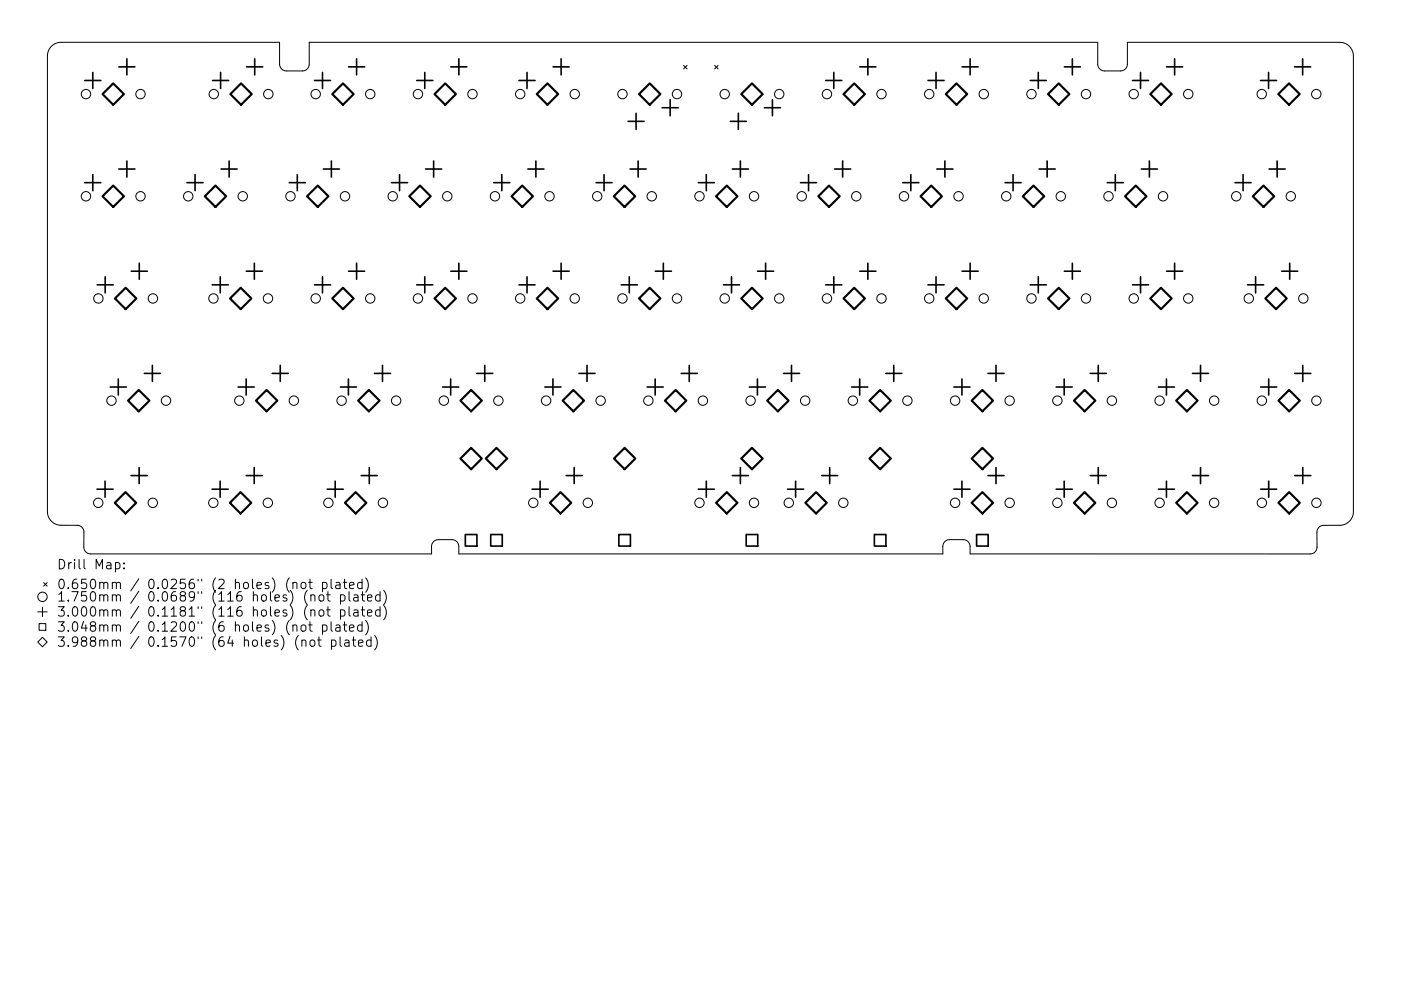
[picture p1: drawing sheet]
<svg xmlns="http://www.w3.org/2000/svg" width="297mm" height="210mm" viewBox="0 0 297 210" stroke-linecap="round" stroke-linejoin="round" font-family="sans-serif">
<defs><g id="words">
<g font-size="2.8">
<text x="12" y="120.8">Drill Map:</text>
<text x="12" y="125">0.650mm / 0.0256&quot; (2 holes) (not plated)</text>
<text x="12" y="127.6">1.750mm / 0.0689&quot; (116 holes) (not plated)</text>
<text x="12" y="130.8">3.000mm / 0.1181&quot; (116 holes) (not plated)</text>
<text x="12" y="134">3.048mm / 0.1200&quot; (6 holes) (not plated)</text>
<text x="12" y="137.2">3.988mm / 0.1570&quot; (64 holes) (not plated)</text>
</g>
</g></defs>
<g fill="none" stroke="#000" stroke-width=".21">
<path d="M10.9 9.8a2.89 2.89 0 0 1 2-.8h46.4v4.6a1.44 1.44 0 0 0 1.4 1.5h3.4a1.45 1.45 0 0 0 1.5-1.5v-4.6h167.1v4.6a1.44 1.44 0 0 0 1.5 1.5h3.4a1.45 1.45 0 0 0 1.4-1.5v-4.6h45.1a2.89 2.89 0 0 1 2.8 2.9v96.7a2.89 2.89 0 0 1-2.8 2.9h-3.4a1.45 1.45 0 0 0-1.5 1.4v3.2a1.45 1.45 0 0 1-1.4 1.4h-72.1v-1.6a1.45 1.45 0 0 0-1.5-1.4h-2.9a1.45 1.45 0 0 0-1.4 1.4v1.6h-102.6v-1.6a1.45 1.45 0 0 0-1.5-1.4h-2.9a1.45 1.45 0 0 0-1.4 1.4v1.6h-72.3a1.45 1.45 0 0 1-1.4-1.4v-3.2a1.45 1.45 0 0 0-1.5-1.5h-3.4a2.89 2.89 0 0 1-2.8-2.8v-96.7a2.89 2.89 0 0 1 .8-2.1zM144.9 13.9l.8 .7M145.7 13.9l-.8 .7M151.5 13.9l.8 .7M152.3 13.9l-.8 .7M24.5 119.5l.6-.1 .3 .3v.6l-.2 .3h-.7M26.3 119.5v.1M8 129.8h2M8.3 132.3h1.4v1.4h-1.4zM9 135.2l1 1-1 1-1-1zM9 128.8v2M9.3 123.6l.7 .8"/>
<path d="M10 123.6l-.7 .8M26.3 120.5v.2M62.1 123.7a.5 .5 0 0 1 .9 .1v1.1M62.1 132.8a.5 .5 0 0 1 .9 .1v1M63.9 123.7a.54 .54 0 0 1 .5-.2 .54 .54 0 0 1 .5 .4v.6a.54 .54 0 0 1-.6 .4 .54 .54 0 0 1-.5-.4zM63.9 132.8a.54 .54 0 0 1 .5-.2 .54 .54 0 0 1 .5 .4v.5a.54 .54 0 0 1-.6 .4 .54 .54 0 0 1-.5-.4zM64 136a.5 .5 0 0 1 .9 .1v1M65.4 123.6h.8M65.4 132.6h.8M65.7 122.9v1.7l.1 .2 .4 .1M65.7 131.9v1.7l.1 .2 .4 .1M65.8 136a.54 .54 0 0 1 .5-.2 .54 .54 0 0 1 .5 .4l-.1 .7a.54 .54 0 0 1-.6 .2 .54 .54 0 0 1-.4-.4z"/>
<path d="M65.9 126.4a.5 .5 0 0 1 .9 .1v1M65.9 129.6a.5 .5 0 0 1 .9 .1v1M65.9 126.2v1.3M65.9 129.4v1.3M67.3 135.8h.8M67.6 135.1v1.7l.1 .2 .4 .1M67.7 126.4a.54 .54 0 0 1 .6-.2 .54 .54 0 0 1 .4 .4l-.1 .7a.54 .54 0 0 1-.6 .2 .54 .54 0 0 1-.4-.4zM67.7 129.6a.54 .54 0 0 1 .6-.2 .54 .54 0 0 1 .4 .4v.5a.54 .54 0 0 1-.6 .4 .54 .54 0 0 1-.5-.4zM68.4 123.7l.6-.1 .3 .3v.6l-.2 .3h-.7M68.4 132.7l.6-.1 .3 .4v.5l-.2 .3h-.7M68.4 123.6v2M68.4 132.6v2"/>
<path d="M69.2 126.2h.8M69.2 129.4h.8M69.5 125.5v1.7l.1 .2 .4 .1M69.5 128.7v1.7l.1 .2 .4 .1M70.2 122.9v1.7l.3 .3M70.2 131.9v1.7l.3 .3M70.3 135.9l.6-.1 .3 .4v.5l-.1 .3h-.8M70.3 135.8v2M71.2 123.7h.8l.1 1.2M71.2 132.7h.8l.1 1.2M72.1 124l-.7 .1a.39 .39 0 0 0-.3 .4 .39 .39 0 0 0 .3 .4l.7-.1M72.1 133.1l-.7 .1a.39 .39 0 0 0-.3 .3 .39 .39 0 0 0 .3 .4l.7-.1"/>
<path d="M72.1 135.1v1.7l.3 .3M72.2 126.3l.6-.1 .3 .4v.5l-.1 .3h-.8M72.2 129.5l.6-.1 .3 .4v.5l-.1 .3h-.8M72.2 126.2v2M72.2 129.4v2M72.8 123.6h.7M72.8 132.6h.7M73.1 122.9v1.7v.2l.4 .1M73.1 131.9v1.7v.2l.4 .1M73.1 135.9h.8l.1 1.2M74 125.5v1.7l.3 .3M74 128.7v1.7l.3 .3"/>
<path d="M74 136.3l-.7 .1a.39 .39 0 0 0-.3 .3 .39 .39 0 0 0 .3 .4l.7-.1M74.1 124.2l1-.2-.1-.3-.6-.1-.3 .2 .1 1h.8M74.1 133.3l1-.2-.1-.4-.6-.1-.3 .3 .1 .9h.8M74.7 135.8h.7M75 135.1v1.7l.1 .2 .3 .1M75.1 126.3h.7l.1 1.2M75.1 129.5h.7l.1 1.2M75.9 126.7l-.7 .1a.39 .39 0 0 0-.3 .3 .39 .39 0 0 0 .3 .4l.7-.1M75.9 129.9l-.7 .1a.39 .39 0 0 0-.3 .3 .39 .39 0 0 0 .3 .4l.7-.1M76 136.5l1-.2-.1-.4-.6-.1-.3 .3 .1 .9h.8M76.6 126.2h.7M76.6 129.4h.7"/>
<path d="M76.8 123.7l-.6-.1-.4 .3v.6l.2 .3h.8M76.8 132.7l-.6-.1-.4 .4v.5l.2 .3h.8M76.8 122.9v2M76.8 131.9v2M76.9 125.5v1.7l.1 .2 .3 .1M76.9 128.7v1.7l.1 .2 .3 .1M77.5 122.6a2.29 2.29 0 0 1 0 3.1M77.5 131.6a2.29 2.29 0 0 1 0 3.1M77.9 126.9l1-.2-.1-.4-.6-.1-.3 .3 .1 .9h.8M77.9 130.1l1-.2-.1-.4-.6-.1-.3 .3 .1 .9h.8M78.7 135.9l-.6-.1-.4 .4v.5l.2 .3h.8M78.7 135.1v2"/>
<path d="M79.4 134.8a2.29 2.29 0 0 1 0 3.1M80.6 126.3l-.6-.1-.4 .4v.5l.2 .3h.8M80.6 129.5l-.6-.1-.4 .4v.5l.2 .3h.8M80.6 125.5v2M80.6 128.7v2M81.3 125.2a2.29 2.29 0 0 1 0 3.1M81.3 128.4a2.29 2.29 0 0 1 0 3.1"/>
<circle cx="18.2" cy="20" r="1"/>
<circle cx="29.8" cy="20" r="1"/>
<circle cx="45.3" cy="20" r="1"/>
<circle cx="56.9" cy="20" r="1"/>
<circle cx="66.9" cy="20" r="1"/>
<circle cx="78.5" cy="20" r="1"/>
<circle cx="88.6" cy="20" r="1"/>
<circle cx="100.2" cy="20" r="1"/>
<circle cx="110.3" cy="20" r="1"/>
<circle cx="121.9" cy="20" r="1"/>
<circle cx="132" cy="20" r="1"/>
<circle cx="143.5" cy="20" r="1"/>
<circle cx="153.7" cy="20" r="1"/>
<circle cx="165.2" cy="20" r="1"/>
<circle cx="175.3" cy="20" r="1"/>
<circle cx="186.9" cy="20" r="1"/>
<circle cx="197" cy="20" r="1"/>
<circle cx="208.6" cy="20" r="1"/>
<circle cx="218.7" cy="20" r="1"/>
<circle cx="230.3" cy="20" r="1"/>
<circle cx="240.4" cy="20" r="1"/>
<circle cx="251.9" cy="20" r="1"/>
<circle cx="267.5" cy="20" r="1"/>
<circle cx="279.1" cy="20" r="1"/>
<circle cx="18.2" cy="41.6" r="1"/>
<circle cx="29.8" cy="41.6" r="1"/>
<circle cx="39.9" cy="41.6" r="1"/>
<circle cx="51.5" cy="41.6" r="1"/>
<circle cx="61.6" cy="41.6" r="1"/>
<circle cx="73.1" cy="41.6" r="1"/>
<circle cx="83.3" cy="41.6" r="1"/>
<circle cx="94.8" cy="41.6" r="1"/>
<circle cx="104.9" cy="41.6" r="1"/>
<circle cx="116.5" cy="41.6" r="1"/>
<circle cx="126.6" cy="41.6" r="1"/>
<circle cx="138.2" cy="41.6" r="1"/>
<circle cx="148.3" cy="41.6" r="1"/>
<circle cx="159.9" cy="41.6" r="1"/>
<circle cx="170" cy="41.6" r="1"/>
<circle cx="181.5" cy="41.6" r="1"/>
<circle cx="191.7" cy="41.6" r="1"/>
<circle cx="203.2" cy="41.6" r="1"/>
<circle cx="213.3" cy="41.6" r="1"/>
<circle cx="224.9" cy="41.6" r="1"/>
<circle cx="235" cy="41.6" r="1"/>
<circle cx="246.6" cy="41.6" r="1"/>
<circle cx="262.1" cy="41.6" r="1"/>
<circle cx="273.7" cy="41.6" r="1"/>
<circle cx="20.9" cy="63.3" r="1"/>
<circle cx="32.4" cy="63.3" r="1"/>
<circle cx="45.3" cy="63.3" r="1"/>
<circle cx="56.8" cy="63.3" r="1"/>
<circle cx="66.9" cy="63.3" r="1"/>
<circle cx="78.5" cy="63.3" r="1"/>
<circle cx="88.6" cy="63.3" r="1"/>
<circle cx="100.2" cy="63.3" r="1"/>
<circle cx="110.3" cy="63.3" r="1"/>
<circle cx="121.9" cy="63.3" r="1"/>
<circle cx="132" cy="63.3" r="1"/>
<circle cx="143.5" cy="63.3" r="1"/>
<circle cx="153.7" cy="63.3" r="1"/>
<circle cx="165.2" cy="63.3" r="1"/>
<circle cx="175.3" cy="63.3" r="1"/>
<circle cx="186.9" cy="63.3" r="1"/>
<circle cx="197" cy="63.3" r="1"/>
<circle cx="208.6" cy="63.3" r="1"/>
<circle cx="218.7" cy="63.3" r="1"/>
<circle cx="230.3" cy="63.3" r="1"/>
<circle cx="240.4" cy="63.3" r="1"/>
<circle cx="251.9" cy="63.3" r="1"/>
<circle cx="264.8" cy="63.3" r="1"/>
<circle cx="276.3" cy="63.3" r="1"/>
<circle cx="23.6" cy="85" r="1"/>
<circle cx="35.2" cy="85" r="1"/>
<circle cx="50.7" cy="85" r="1"/>
<circle cx="62.3" cy="85" r="1"/>
<circle cx="72.4" cy="85" r="1"/>
<circle cx="84" cy="85" r="1"/>
<circle cx="94.1" cy="85" r="1"/>
<circle cx="105.7" cy="85" r="1"/>
<circle cx="115.8" cy="85" r="1"/>
<circle cx="127.3" cy="85" r="1"/>
<circle cx="137.5" cy="85" r="1"/>
<circle cx="149" cy="85" r="1"/>
<circle cx="159.1" cy="85" r="1"/>
<circle cx="170.7" cy="85" r="1"/>
<circle cx="180.8" cy="85" r="1"/>
<circle cx="192.4" cy="85" r="1"/>
<circle cx="202.5" cy="85" r="1"/>
<circle cx="214.1" cy="85" r="1"/>
<circle cx="224.2" cy="85" r="1"/>
<circle cx="235.7" cy="85" r="1"/>
<circle cx="245.9" cy="85" r="1"/>
<circle cx="257.4" cy="85" r="1"/>
<circle cx="267.5" cy="85" r="1"/>
<circle cx="279.1" cy="85" r="1"/>
<circle cx="20.8" cy="106.7" r="1"/>
<circle cx="32.4" cy="106.7" r="1"/>
<circle cx="45.2" cy="106.7" r="1"/>
<circle cx="56.8" cy="106.7" r="1"/>
<circle cx="69.6" cy="106.7" r="1"/>
<circle cx="81.2" cy="106.7" r="1"/>
<circle cx="113.1" cy="106.7" r="1"/>
<circle cx="124.6" cy="106.7" r="1"/>
<circle cx="148.3" cy="106.7" r="1"/>
<circle cx="159.9" cy="106.7" r="1"/>
<circle cx="167.2" cy="106.7" r="1"/>
<circle cx="178.8" cy="106.7" r="1"/>
<circle cx="202.5" cy="106.7" r="1"/>
<circle cx="214.1" cy="106.7" r="1"/>
<circle cx="224.2" cy="106.7" r="1"/>
<circle cx="235.7" cy="106.7" r="1"/>
<circle cx="245.9" cy="106.7" r="1"/>
<circle cx="257.4" cy="106.7" r="1"/>
<circle cx="267.5" cy="106.7" r="1"/>
<circle cx="279.1" cy="106.7" r="1"/>
<circle cx="9" cy="126.6" r="1"/>
</g>
<g fill="none" stroke="#000" stroke-width=".34">
<path d="M18 17.1h3.4M19.7 15.4v3.4M25.2 14.2h3.4M26.9 12.5v3.4M45.1 17.1h3.4M46.8 15.4v3.4M52.3 14.2h3.4M54 12.5v3.4M66.7 17.1h3.4M68.4 15.4v3.4M73.9 14.2h3.4M75.6 12.5v3.4"/>
<path d="M88.4 17.1h3.4M90.1 15.4v3.4M95.6 14.2h3.4M97.3 12.5v3.4M110 17.1h3.4M111.7 15.4v3.4M117.3 14.2h3.4M119 12.5v3.4M175.1 17.1h3.4M176.8 15.4v3.4M182.3 14.2h3.4M184 12.5v3.4"/>
<path d="M196.7 17.1h3.5M198.5 15.4v3.4M204 14.2h3.4M205.7 12.5v3.4M218.4 17.1h3.4M220.1 15.4v3.4M225.7 14.2h3.4M227.4 12.5v3.4M240.1 17.1h3.4M241.8 15.4v3.4M247.3 14.2h3.4M249 12.5v3.4"/>
<path d="M267.3 17.1h3.4M269 15.4v3.4M274.5 14.2h3.4M276.2 12.5v3.4M18 38.8h3.4M19.7 37v3.5M25.2 35.9h3.4M26.9 34.2v3.4M39.6 38.8h3.5M41.4 37v3.5M46.9 35.9h3.4M48.6 34.2v3.4"/>
<path d="M61.3 38.8h3.4M63 37v3.5M68.6 35.9h3.4M70.3 34.2v3.4M83 38.8h3.4M84.7 37v3.5M90.2 35.9h3.4M91.9 34.2v3.4M104.7 38.8h3.4M106.4 37v3.5M111.9 35.9h3.4M113.6 34.2v3.4"/>
<path d="M126.4 38.8h3.4M128.1 37v3.5M133.2 25.7h3.4M133.6 35.9h3.4M134.9 24v3.5M135.3 34.2v3.4M140.4 22.9h3.4M142.1 21.1v3.5M148 38.8h3.5M149.7 37v3.5M154.8 25.7h3.4M155.3 35.9h3.4"/>
<path d="M156.5 24v3.5M157 34.2v3.4M162.1 22.9h3.4M163.8 21.1v3.5M169.7 38.8h3.4M171.4 37v3.5M176.9 35.9h3.5M178.7 34.2v3.4M191.4 38.8h3.4M193.1 37v3.5M198.6 35.9h3.4M200.3 34.2v3.4"/>
<path d="M213.1 38.8h3.4M214.8 37v3.5M220.3 35.9h3.4M222 34.2v3.4M234.8 38.8h3.4M236.5 37v3.5M242 35.9h3.4M243.7 34.2v3.4M261.8 38.8h3.5M263.6 37v3.5M269.1 35.9h3.4M270.8 34.2v3.4"/>
<path d="M22.3 58.7v3.4M27.8 57.5h3.4M29.5 55.8v3.4M46.7 58.7v3.4M52.2 57.5h3.4M53.9 55.8v3.4M68.4 58.7v3.4M73.9 57.5h3.4M75.6 55.8v3.4M90.1 58.7v3.4M95.6 57.5h3.4M97.3 55.8v3.4"/>
<path d="M111.7 58.7v3.4M117.3 57.5h3.4M119 55.8v3.4M133.4 58.7v3.4M138.9 57.5h3.5M140.6 55.8v3.4M155.1 58.7v3.4M160.6 57.5h3.4M162.3 55.8v3.4M176.8 58.7v3.4M182.3 57.5h3.4M184 55.8v3.4"/>
<path d="M198.5 58.7v3.4M204 57.5h3.4M205.7 55.8v3.4M220.1 58.7v3.4M225.7 57.5h3.4M227.4 55.8v3.4M241.8 58.7v3.4M247.3 57.5h3.4M249 55.8v3.4M266.2 58.7v3.4M271.7 57.5h3.4M273.4 55.8v3.4"/>
<path d="M20.6 60.4h3.4M30.6 79.2h3.4M32.3 77.5v3.4M45 60.4h3.4M57.7 79.2h3.4M59.4 77.5v3.4M66.7 60.4h3.4M79.4 79.2h3.4M81.1 77.5v3.4M88.4 60.4h3.4M101.1 79.2h3.4M102.8 77.5v3.4"/>
<path d="M110 60.4h3.4M122.7 79.2h3.5M124.5 77.5v3.4M131.7 60.4h3.4M144.4 79.2h3.4M146.1 77.5v3.4M153.4 60.4h3.4M166.1 79.2h3.4M167.8 77.5v3.4M175.1 60.4h3.4M187.8 79.2h3.4M189.5 77.5v3.4"/>
<path d="M196.7 60.4h3.5M209.5 79.2h3.4M211.2 77.5v3.4M218.4 60.4h3.4M231.1 79.2h3.5M232.9 77.5v3.4M240.1 60.4h3.4M252.8 79.2h3.4M254.5 77.5v3.4M264.5 60.4h3.4M274.5 79.2h3.4M276.2 77.5v3.4"/>
<path d="M23.4 82.1h3.4M25.1 80.4v3.4M29.5 99.2v3.4M50.5 82.1h3.4M52.2 80.4v3.4M53.9 99.2v3.4M72.2 82.1h3.4M73.9 80.4v3.4M78.3 99.2v3.4M93.8 82.1h3.5M95.6 80.4v3.4M115.5 82.1h3.4"/>
<path d="M117.2 80.4v3.4M121.7 99.2v3.4M137.2 82.1h3.4M138.9 80.4v3.4M157 99.2v3.4M158.9 82.1h3.4M160.6 80.4v3.4M175.9 99.2v3.4M180.6 82.1h3.4M182.3 80.4v3.4M202.2 82.1h3.5M203.9 80.4v3.4"/>
<path d="M211.2 99.2v3.4M223.9 82.1h3.4M225.6 80.4v3.4M232.9 99.2v3.4M245.6 82.1h3.4M247.3 80.4v3.4M254.5 99.2v3.4M267.3 82.1h3.4M269 80.4v3.4M276.2 99.2v3.4M20.6 103.8h3.4M22.3 102.1v3.4"/>
<path d="M27.8 100.9h3.4M45 103.8h3.4M46.7 102.1v3.4M52.2 100.9h3.4M69.4 103.8h3.4M71.1 102.1v3.4M76.6 100.9h3.4M112.8 103.8h3.4M114.5 102.1v3.4M120 100.9h3.4M148 103.8h3.5M149.7 102.1v3.4"/>
<path d="M155.3 100.9h3.4M167 103.8h3.4M168.7 102.1v3.4M174.2 100.9h3.4M202.2 103.8h3.5M203.9 102.1v3.4M209.5 100.9h3.4M223.9 103.8h3.4M225.6 102.1v3.4M231.1 100.9h3.5M245.6 103.8h3.4M247.3 102.1v3.4"/>
<path d="M252.8 100.9h3.4M267.3 103.8h3.4M269 102.1v3.4M274.5 100.9h3.4"/>
</g>
<path d="M98.7 113.4h2.4v2.5h-2.4zM104 113.4h2.5v2.5h-2.5zM131.2 113.4h2.5v2.5h-2.5zM158.2 113.4h2.5v2.5h-2.5zM185.4 113.4h2.4v2.5h-2.4zM207.1 113.4h2.4v2.5h-2.4z" fill="none" stroke="#000" stroke-width=".35"/>
<g fill="none" stroke="#000" stroke-width=".45">
<path d="M24 17.7l2.3 2.3-2.3 2.2-2.3-2.2zM51.1 17.7l2.3 2.3-2.3 2.2-2.3-2.2zM70.4 20l2.3-2.3 2.3 2.3-2.3 2.2zM92.1 20l2.3-2.3 2.3 2.3-2.3 2.2zM113.8 20l2.3-2.3 2.2 2.3-2.2 2.2zM137.8 17.7l2.2 2.3-2.2 2.2-2.3-2.2zM157.2 20l2.2-2.3 2.3 2.3-2.3 2.2zM181.1 17.7l2.3 2.3-2.3 2.2-2.3-2.2zM200.5 20l2.3-2.3 2.3 2.3-2.3 2.2zM224.5 17.7l2.2 2.3-2.2 2.2-2.3-2.2zM243.9 20l2.3-2.3 2.2 2.3-2.2 2.2zM271 20l2.3-2.3 2.3 2.3-2.3 2.2z"/>
<path d="M24 39.4l2.3 2.2-2.3 2.3-2.3-2.3zM45.7 39.4l2.3 2.2-2.3 2.3-2.3-2.3zM67.4 39.4l2.2 2.2-2.2 2.3-2.3-2.3zM89 39.4l2.3 2.2-2.3 2.3-2.2-2.3zM110.7 39.4l2.3 2.2-2.3 2.3-2.2-2.3zM132.4 39.4l2.3 2.2-2.3 2.3-2.3-2.3zM154.1 39.4l2.3 2.2-2.3 2.3-2.3-2.3zM175.8 39.4l2.2 2.2-2.2 2.3-2.3-2.3zM197.4 39.4l2.3 2.2-2.3 2.3-2.2-2.3zM219.1 39.4l2.3 2.2-2.3 2.3-2.2-2.3zM240.8 39.4l2.3 2.2-2.3 2.3-2.3-2.3zM265.6 41.6l2.3-2.2 2.3 2.2-2.3 2.3z"/>
<path d="M26.6 61.1l2.3 2.2-2.3 2.3-2.2-2.3zM48.8 63.3l2.2-2.2 2.3 2.2-2.3 2.3zM70.4 63.3l2.3-2.2 2.3 2.2-2.3 2.3zM92.1 63.3l2.3-2.2 2.3 2.2-2.3 2.3zM116.1 61.1l2.2 2.2-2.2 2.3-2.3-2.3zM137.8 61.1l2.2 2.2-2.2 2.3-2.3-2.3zM157.2 63.3l2.2-2.2 2.3 2.2-2.3 2.3zM181.1 61.1l2.3 2.2-2.3 2.3-2.3-2.3zM200.5 63.3l2.3-2.2 2.3 2.2-2.3 2.3zM224.5 61.1l2.2 2.2-2.2 2.3-2.3-2.3zM243.9 63.3l2.3-2.2 2.2 2.2-2.2 2.3zM268.3 63.3l2.2-2.2 2.3 2.2-2.3 2.3z"/>
<path d="M29.4 82.7l2.3 2.3-2.3 2.3-2.3-2.3zM56.5 82.7l2.3 2.3-2.3 2.3-2.2-2.3zM78.2 82.7l2.3 2.3-2.3 2.3-2.3-2.3zM99.9 82.7l2.3 2.3-2.3 2.3-2.3-2.3zM99.9 95l2.3 2.3-2.3 2.3-2.3-2.3zM103 97.3l2.3-2.3 2.2 2.3-2.2 2.3zM121.6 82.7l2.2 2.3-2.2 2.3-2.3-2.3zM132.4 95l2.3 2.3-2.3 2.3-2.2-2.3zM143.2 82.7l2.3 2.3-2.3 2.3-2.2-2.3zM157.2 97.3l2.2-2.3 2.3 2.3-2.3 2.3zM164.9 82.7l2.3 2.3-2.3 2.3-2.2-2.3zM186.6 82.7l2.3 2.3-2.3 2.3-2.3-2.3z"/>
<path d="M186.6 95l2.3 2.3-2.3 2.3-2.3-2.3zM208.3 82.7l2.3 2.3-2.3 2.3-2.3-2.3zM208.3 95l2.3 2.3-2.3 2.3-2.3-2.3zM230 82.7l2.2 2.3-2.2 2.3-2.3-2.3zM251.6 82.7l2.3 2.3-2.3 2.3-2.2-2.3zM273.3 82.7l2.3 2.3-2.3 2.3-2.2-2.3zM26.6 104.4l2.3 2.3-2.3 2.3-2.3-2.3zM51 104.4l2.3 2.3-2.3 2.3-2.3-2.3zM75.4 104.4l2.3 2.3-2.3 2.3-2.3-2.3zM118.8 104.4l2.3 2.3-2.3 2.3-2.2-2.3zM154.1 104.4l2.3 2.3-2.3 2.3-2.3-2.3zM173 104.4l2.3 2.3-2.3 2.3-2.3-2.3z"/>
<path d="M208.3 104.4l2.3 2.3-2.3 2.3-2.3-2.3zM230 104.4l2.2 2.3-2.2 2.3-2.3-2.3zM251.6 104.4l2.3 2.3-2.3 2.3-2.2-2.3zM273.3 104.4l2.3 2.3-2.3 2.3-2.2-2.3z"/>
</g>
<use href="#words"/>
</svg>
